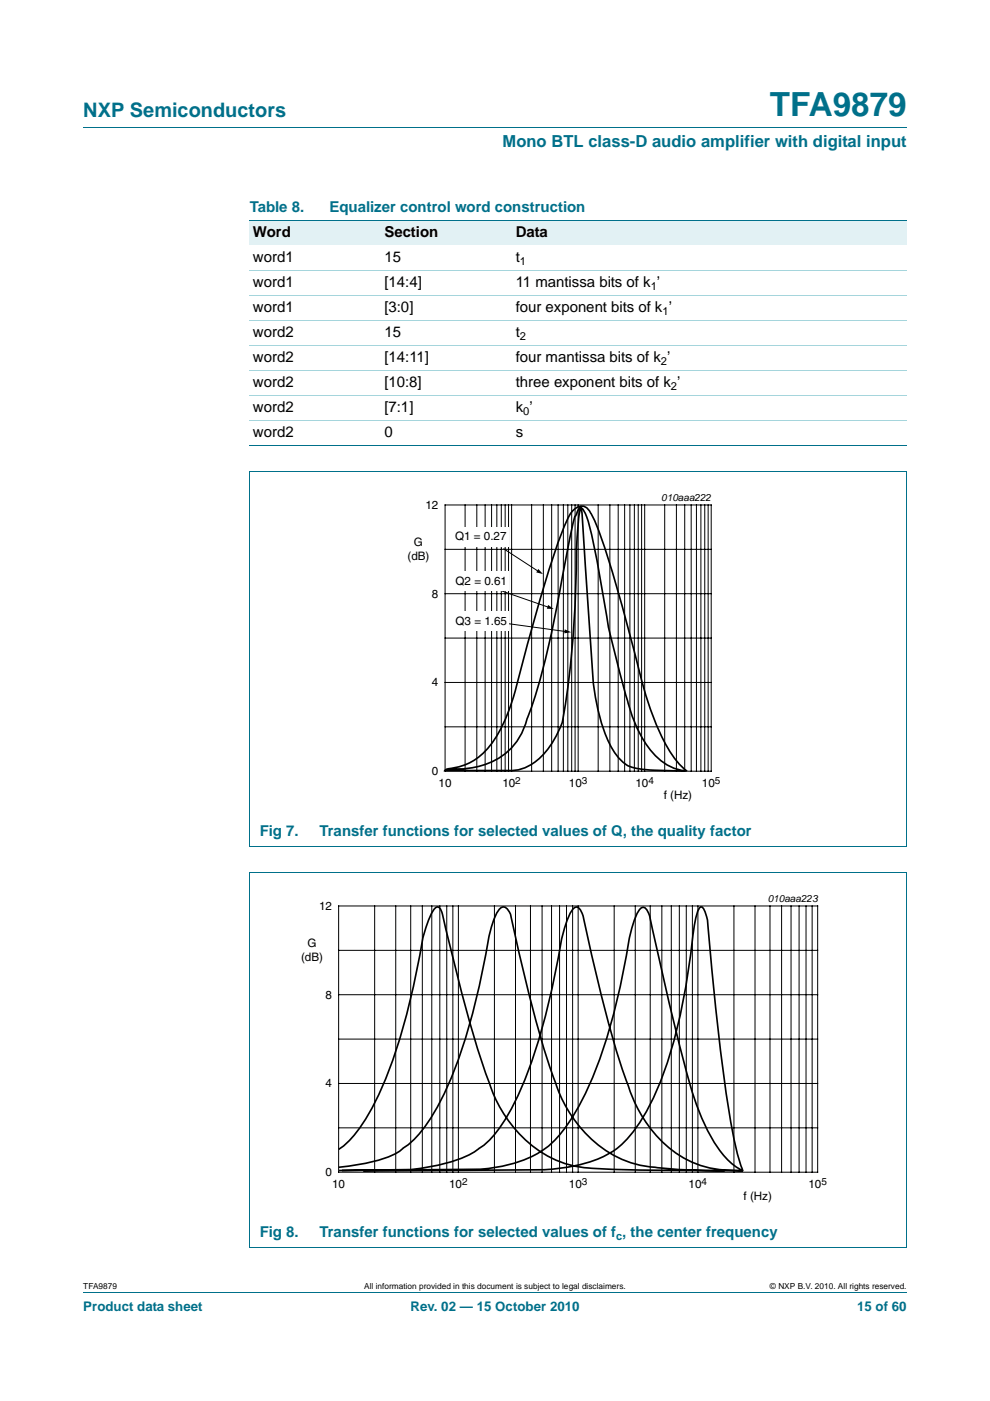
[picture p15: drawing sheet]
<svg xmlns="http://www.w3.org/2000/svg" width="210mm" height="297mm" viewBox="0 0 210 297" stroke-linecap="round" stroke-linejoin="round" font-family="sans-serif">
<defs><g id="words">
<text font-size="7" fill="#00708a" x="163.3" y="24.6">TFA9879</text>
<text font-size="4.2" fill="#00708a" x="17.7" y="24.9">NXP Semiconductors</text>
<text font-size="3.5" fill="#00708a" x="106.6" y="31.1">Mono BTL class-D audio amplifier with digital input</text>
<g font-size="3.2" fill="#00708a">
<text x="53" y="45">Table 8.</text>
<text x="69.9" y="45">Equalizer control word construction</text>
<text x="55.1" y="177.3">Fig 7.</text>
<text x="67.8" y="177.3">Transfer functions for selected values of Q, the quality factor</text>
<text x="55.1" y="262.3">Fig 8.</text>
<text x="67.8" y="262.3">Transfer functions for selected values of f , the center frequency</text>
</g>
<g font-size="3.2">
<text x="53.7" y="50.3">Word</text>
<text x="81.5" y="50.3">Section</text>
<text x="109.4" y="50.3">Data</text>
<text x="53.7" y="55.6">word1</text>
<text x="81.5" y="55.6">15</text>
<text x="109.4" y="55.6">t</text>
<text x="53.7" y="60.9">word1</text>
<text x="81.5" y="60.9">[14:4]</text>
<text x="109.4" y="60.9">11 mantissa bits of k ’</text>
<text x="53.7" y="71.4">word2</text>
<text x="53.7" y="66.1">word1</text>
<text x="81.5" y="66.1">[3:0]</text>
<text x="81.5" y="71.4">15</text>
<text x="109.4" y="71.4">t</text>
<text x="109.4" y="66.1">four exponent bits of k ’</text>
<text x="53.7" y="76.7">word2</text>
<text x="81.5" y="76.7">[14:11]</text>
<text x="109.4" y="76.7">four mantissa bits of k ’</text>
<text x="53.7" y="82">word2</text>
<text x="81.5" y="82">[10:8]</text>
<text x="109.4" y="82">three exponent bits of k ’</text>
<text x="53.7" y="87.3">word2</text>
<text x="81.5" y="87.3">[7:1]</text>
<text x="109.4" y="87.3">k ’</text>
<text x="53.7" y="92.6">word2</text>
<text x="81.5" y="92.6">0</text>
<text x="109.4" y="92.6">s</text>
</g>
<g font-size="2.8" fill="#00708a">
<text x="17.7" y="277.9">Product data sheet</text>
<text x="87.1" y="277.9">Rev. 02 — 15 October 2010</text>
<text x="181.8" y="277.9">15 of 60</text>
</g>
<g font-size="2.5">
<text x="90.2" y="107.9">12</text>
<text x="86.4" y="118.8">(dB)</text>
<text x="87.8" y="115.8">G</text>
<text x="96.5" y="114.4">Q1 = 0.27</text>
<text x="96.6" y="124.1">Q2 = 0.61</text>
<text x="91.6" y="126.7">8</text>
<text x="96.6" y="132.5">Q3 = 1.65</text>
<text x="91.6" y="145.5">4</text>
<text x="91.6" y="164.4">0</text>
<text x="93" y="166.9">10</text>
<text x="106.6" y="166.9">10</text>
<text x="120.7" y="166.9">10</text>
<text x="134.8" y="166.9">10</text>
<text x="148.9" y="166.9">10</text>
<text x="140.8" y="169.4">f (Hz)</text>
<text x="67.7" y="192.9">12</text>
<text x="63.8" y="203.8">(dB)</text>
<text x="65.2" y="200.8">G</text>
<text x="69" y="211.7">8</text>
<text x="69" y="230.6">4</text>
<text x="69" y="249.4">0</text>
<text x="70.5" y="251.9">10</text>
<text x="95.3" y="251.9">10</text>
<text x="120.7" y="251.9">10</text>
<text x="146.1" y="251.9">10</text>
<text x="171.5" y="251.9">10</text>
<text x="157.7" y="254.5">f (Hz)</text>
</g>
<g font-size="2.4">
<text x="110.3" y="56.1">1</text>
<text x="138" y="61.4">1</text>
<text x="140.5" y="66.7">1</text>
<text x="110.3" y="72">2</text>
<text x="140.2" y="77.3">2</text>
<text x="142.3" y="82.6">2</text>
<text x="111" y="87.9">0</text>
</g>
<text font-size="2.4" fill="#00708a" x="130.7" y="262.9">c</text>
<g font-size="2.1">
<text x="140.3" y="106.2">010aaa222</text>
<text x="109.3" y="166.2">2</text>
<text x="123.4" y="166.2">3</text>
<text x="137.5" y="166.2">4</text>
<text x="151.6" y="166.2">5</text>
<text x="162.8" y="191.2">010aaa223</text>
<text x="98" y="251.2">2</text>
<text x="123.4" y="251.2">3</text>
<text x="148.8" y="251.2">4</text>
<text x="174.2" y="251.2">5</text>
</g>
<g font-size="1.8">
<text x="17.7" y="273.3">TFA9879</text>
<text x="77.3" y="273.3">All information provided in this document is subject to legal disclaimers.</text>
<text x="163.3" y="273.3">© NXP B.V. 2010. All rights reserved.</text>
</g>
</g></defs>
<path d="M17.7 27h174.6M17.7 273.9h174.6" fill="none" stroke="#00708a" stroke-width=".21"/>
<g fill="#e2f1f4">
<path d="M53 46.7h27.8v5.3h-27.8z"/>
<path d="M80.8 46.7h27.9v5.3h-27.9z"/>
<path d="M108.7 46.7h83.6v5.3h-83.6z"/>
</g>
<path d="M53 46.7h139.3M53 94.4h139.3M52.9 100h139.4M53 100.1v79.2M192.3 100.1v79.2M52.9 179.4h139.4M52.9 185l139.4 .1v79.3M53 185.1v79.3M52.9 264.4h139.4" fill="none" stroke="#00708a" stroke-width=".21"/>
<path d="M53 57.3h139.3M53 62.6h139.3M53 67.9h139.3M53 73.2h139.3M53 78.5h139.3M53 83.8h139.3M53 89.1h139.3" fill="none" stroke="#a5d5dc" stroke-width=".21"/>
<path d="M81.7 104.2h81.9v66.4h-81.9z" fill="none" stroke="#fff" stroke-width=".21"/>
<g fill="none" stroke="#000" stroke-width=".21">
<path d="M94.4 107.1h56.4v56.4h-56.4zM94.4 116.5h56.4M98.6 107.1v56.4M101.1 107.1v56.4M102.9 107.1v56.4M104.3 107.1v56.4M105.4 107.1v56.4M106.3 107.1v56.4M106.9 116.4l7.3 4.7M107.1 107.1v56.4M107.9 107.1v56.4M108.5 107.1v56.4"/>
<path d="M112.8 107.1v56.4M115.2 107.1v56.4M117 107.1v56.4M118.4 107.1v56.4M119.5 107.1v56.4M120.4 107.1v56.4M121.3 107.1v56.4M122 107.1v56.4M122.6 107.1v56.4M126.9 107.1v56.4M129.4 107.1v56.4M131.1 107.1v56.4"/>
<path d="M132.5 107.1v56.4M133.6 107.1v56.4M134.5 107.1v56.4M135.4 107.1v56.4M136.1 107.1v56.4M136.7 107.1v56.4M141 107.1v56.4M143.5 107.1v56.4M145.2 107.1v56.4M146.6 107.1v56.4M147.7 107.1v56.4M148.7 107.1v56.4"/>
<path d="M149.5 107.1v56.4M150.2 107.1v56.4M94.4 125.9h56.4M94.4 135.3h56.4M105.2 131.9l14.8 2M106.6 125.4l9.8 3.4M94.4 144.7h56.4M94.4 154.1h56.4"/>
</g>
<path d="M95.1 163a17.6 17.6 0 0 0 12.7-3.8 16.8 16.8 0 0 0 4.3-7.6 136.1 136.1 0 0 0 6.2-24.1l2.7-14.3a13.6 13.6 0 0 1 1.8-5.3l.5-.2a5.4 5.4 0 0 1 1.5 2.9 403.9 403.9 0 0 1 4.5 23.2 214.7 214.7 0 0 0 5 18.5 21.2 21.2 0 0 0 6.3 9.3l1.4 .9 1.6 .6 1.8 .3h-.8a68.3 68.3 0 0 1-10.1-.6l-1.8-.8a13.6 13.6 0 0 1-4.5-6.8 48.5 48.5 0 0 1-2.4-10.6l-2.3-34.7a3.2 3.2 0 0 0-.3-2.1 36 36 0 0 0-.9 8.7 199.9 199.9 0 0 1-3.1 36.7 16.3 16.3 0 0 1-7.5 9.4l-1.8 .6-1.2 .2h-14.3a1.63 1.63 0 0 1 1.4-.5 12.4 12.4 0 0 0 9.1-6.1 45.1 45.1 0 0 0 5.3-13.9l1.6-6.2a259.9 259.9 0 0 1 7.7-24.7 8.3 8.3 0 0 1 2.6-4.2 2.09 2.09 0 0 1 3.3 1.1 47.7 47.7 0 0 1 3.7 9.9 563 563 0 0 1 7.3 26.6 57.3 57.3 0 0 0 6 14.4l2.1 2.7 1.2 1" fill="none" stroke="#000" stroke-width=".35"/>
<path d="M114.2 120.6l1 1.1-1.5-.3zM116.3 128.3l1.2 .8h-1.5zM119.8 133.4l1.3 .6-1.4 .3z" fill="#000"/>
<g fill="#fff">
<path d="M96.2 111.7h11.8v4.2h-11.8z"/>
<path d="M96.2 121.1h11.8v4.2h-11.8z"/>
<path d="M96.2 129.6h11.8v4.2h-11.8z"/>
</g>
<path d="M59.1 189.3h127v66.3h-127z" fill="none" stroke="#fff" stroke-width=".21"/>
<g fill="none" stroke="#000" stroke-width=".21">
<path d="M71.8 192.1h101.6v56.4h-101.6zM79.5 192.1v56.4M83.9 192.1v56.4M87.1 192.1v56.4M89.6 192.1v56.4M91.6 192.1v56.4M93.3 192.1v56.4M94.8 192.1v56.4M96.1 192.1v56.4M97.2 192.1v56.4M104.9 192.1v56.4M109.3 192.1v56.4"/>
<path d="M112.5 192.1v56.4M115 192.1v56.4M117 192.1v56.4M118.7 192.1v56.4M120.2 192.1v56.4M121.5 192.1v56.4M122.6 192.1v56.4M130.3 192.1v56.4M134.7 192.1v56.4M137.9 192.1v56.4M140.4 192.1v56.4M142.4 192.1v56.4"/>
<path d="M144.1 192.1v56.4M145.6 192.1v56.4M146.9 192.1v56.4M148 192.1v56.4M155.7 192.1v56.4M160.1 192.1v56.4M163.3 192.1v56.4M165.8 192.1v56.4M167.8 192.1v56.4M169.5 192.1v56.4M171 192.1v56.4M172.3 192.1v56.4"/>
<path d="M71.8 201.5h101.6M71.8 210.9h101.6M71.8 220.3h101.6M71.8 229.7h101.6M71.8 239.1h101.6"/>
</g>
<path d="M71.8 243.7a16.1 16.1 0 0 0 5.5-6 75.7 75.7 0 0 0 8.4-20.4 248.8 248.8 0 0 0 4.2-19.1l.8-2.5a9.8 9.8 0 0 1 1.6-3.1l.4-.3 .4 .1 .4 .5 .4 1a372.8 372.8 0 0 0 9.2 34 31.1 31.1 0 0 0 7.1 12.5 22.5 22.5 0 0 0 16.9 7.4l10 .3 20.5 .1M71.8 247.5a35.4 35.4 0 0 0 12.2-2.9 23.2 23.2 0 0 0 8.1-8.7 86 86 0 0 0 8.6-22.8l2-9.2 1-5.2a20.2 20.2 0 0 1 2-5.6l.4-.5 .5-.3a2.3 2.3 0 0 1 1.8 2.3 321.7 321.7 0 0 0 8.7 33.1 31 31 0 0 0 7.1 12.6 22.6 22.6 0 0 0 16.1 7.4 136.4 136.4 0 0 0 13.4 .5M71.9 248.2l15.3-.2a33.3 33.3 0 0 0 13.3-3.7l1.1-.8a13.1 13.1 0 0 0 4.4-4.4 62.7 62.7 0 0 0 8-17.9 260.8 260.8 0 0 0 5.4-23.4l.6-1.9a8.7 8.7 0 0 1 1.7-3.3l.5-.3 .5 .1a6.3 6.3 0 0 1 1.3 3.5l.3 1.3a267 267 0 0 0 9.4 34.2 26.4 26.4 0 0 0 12.6 14.8 24.7 24.7 0 0 0 10 2h1.3M72.5 248.2l29.4-.3a26.6 26.6 0 0 0 13.2-4.1 16.2 16.2 0 0 0 4.9-4.9 63.4 63.4 0 0 0 8.5-18.2 212.6 212.6 0 0 0 5.3-23l.5-1.9a8.4 8.4 0 0 1 1.6-3.2l.4-.2 .5 .1a8.1 8.1 0 0 1 1.6 4.3 524 524 0 0 0 8.9 36.3 34.3 34.3 0 0 0 7.3 13.1l2 1.5 1 .5M157.5 248a93.3 93.3 0 0 1-3.8-18.8l-1.9-15.7-1.7-17.5a6.4 6.4 0 0 0-1.2-3.7h-.3a8.1 8.1 0 0 0-1.4 4.2l-.1 .8a140.5 140.5 0 0 1-6.1 29.5 41.1 41.1 0 0 1-8.7 15.5 19.9 19.9 0 0 1-10.6 4.9l-6.3 .8-38.4 .3" fill="none" stroke="#000" stroke-width=".35"/>
<use href="#words"/>
</svg>
